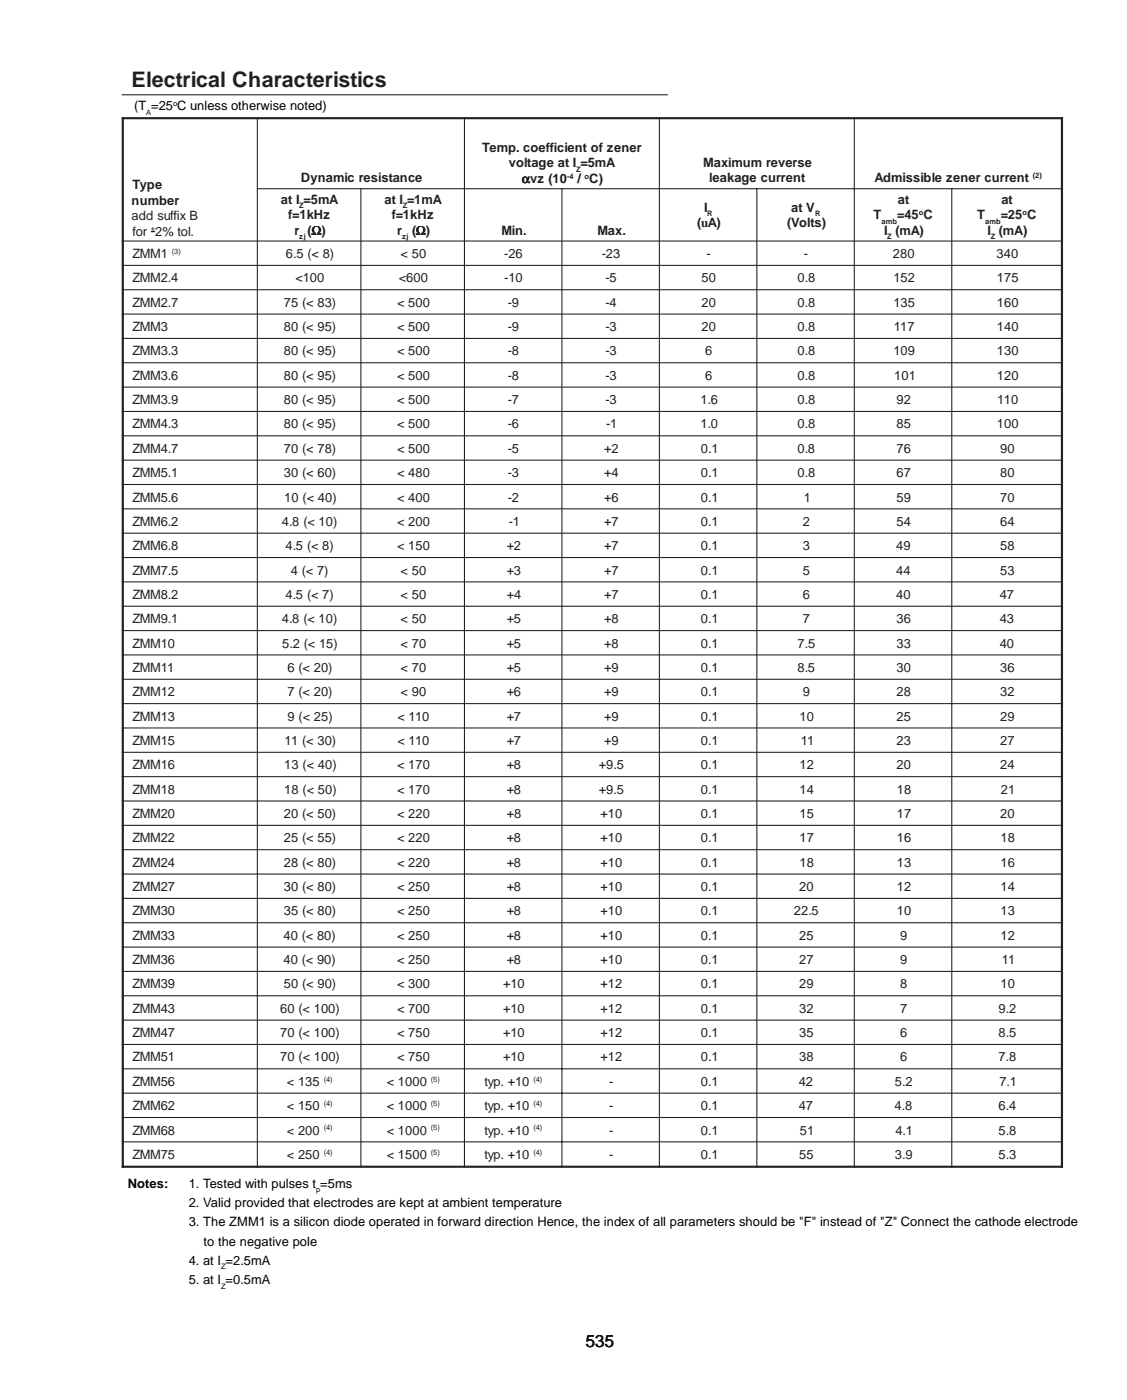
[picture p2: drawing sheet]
<svg xmlns="http://www.w3.org/2000/svg" width="185mm" height="230mm" viewBox="0 0 185 230" stroke-linecap="round" stroke-linejoin="round" font-family="sans-serif">
<defs><g id="words">
<text font-size="3.5" fill="#231f20" x="21.6" y="14.3">Electrical Characteristics</text>
<text font-size="2.8" x="96.1" y="221.4">535</text>
<text font-size="2.1" fill="#010000" x="22" y="18.1">(T =25 C unless otherwise noted)</text>
<g font-size="2.1" fill="#231f20">
<text x="49.4" y="30">Dynamic resistance</text>
<text x="79.2" y="25">Temp. coefficient of zener</text>
<text x="83.5" y="27.5">voltage at I =5mA</text>
<text x="115.4" y="27.4">Maximum reverse</text>
<text x="116.4" y="30">leakage current</text>
<text x="143.5" y="30">Admissible zener current</text>
<text x="21.6" y="33.6">number</text>
<text x="21.7" y="31.1">Type</text>
<text x="46.1" y="33.5">at I =5mA</text>
<text x="63.1" y="33.5">at I =1mA</text>
<text x="85.7" y="30">αvz (10</text>
<text x="94.8" y="30">/ C)</text>
<text x="115.6" y="34.8">I</text>
<text x="129.9" y="34.8">at V</text>
<text x="147.4" y="33.5">at</text>
<text x="164.4" y="33.5">at</text>
<text x="21.6" y="36.2">add suffix B</text>
<text x="21.7" y="38.7">for 2% tol.</text>
<text x="47.3" y="36">f=1kHz</text>
<text x="48.3" y="38.6">r (Ω)</text>
<text x="64.3" y="36">f=1kHz</text>
<text x="65.2" y="38.6">r</text>
<text x="67.6" y="38.6">(Ω)</text>
<text x="82.3" y="38.6">Min.</text>
<text x="98.1" y="38.6">Max.</text>
<text x="114.5" y="37.3">(uA)</text>
<text x="129.2" y="37.3">(Volts)</text>
<text x="143.4" y="36">T</text>
<text x="145.1" y="38.6">I (mA)</text>
<text x="147.3" y="36">=45 C</text>
<text x="160.4" y="36">T</text>
<text x="162.1" y="38.6">I (mA)</text>
<text x="164.3" y="36">=25 C</text>
<text x="21.7" y="42.4">ZMM1</text>
<text x="21.7" y="46.4">ZMM2.4</text>
<text x="46.9" y="42.4">6.5 (&lt; 8)</text>
<text x="48.5" y="46.4">&lt;100</text>
<text x="65.5" y="46.4">&lt;600</text>
<text x="65.8" y="42.4">&lt; 50</text>
<text x="82.8" y="42.4">-26</text>
<text x="82.8" y="46.4">-10</text>
<text x="98.8" y="42.4">-23</text>
<text x="99.4" y="46.4">-5</text>
<text x="115.2" y="46.4">50</text>
<text x="116" y="42.4">-</text>
<text x="130.9" y="46.4">0.8</text>
<text x="132" y="42.4">-</text>
<text x="146.6" y="42.4">280</text>
<text x="146.6" y="46.4">152</text>
<text x="163.6" y="42.4">340</text>
<text x="163.6" y="46.4">175</text>
<text x="21.7" y="50.4">ZMM2.7</text>
<text x="46.6" y="50.4">75 (&lt; 83)</text>
<text x="65.2" y="50.4">&lt; 500</text>
<text x="83.4" y="50.4">-9</text>
<text x="99.4" y="50.4">-4</text>
<text x="115.2" y="50.4">20</text>
<text x="130.9" y="50.4">0.8</text>
<text x="146.6" y="50.4">135</text>
<text x="163.6" y="50.4">160</text>
<text x="21.7" y="58.4">ZMM3.3</text>
<text x="21.7" y="54.4">ZMM3</text>
<text x="46.6" y="58.4">80 (&lt; 95)</text>
<text x="46.6" y="54.4">80 (&lt; 95)</text>
<text x="65.2" y="58.4">&lt; 500</text>
<text x="65.2" y="54.4">&lt; 500</text>
<text x="83.4" y="58.4">-8</text>
<text x="83.4" y="54.4">-9</text>
<text x="99.4" y="54.4">-3</text>
<text x="99.4" y="58.4">-3</text>
<text x="115.2" y="54.4">20</text>
<text x="115.8" y="58.4">6</text>
<text x="130.9" y="54.4">0.8</text>
<text x="130.9" y="58.4">0.8</text>
<text x="146.6" y="58.4">109</text>
<text x="146.7" y="54.4">117</text>
<text x="163.6" y="58.4">130</text>
<text x="163.6" y="54.4">140</text>
<text x="21.7" y="62.4">ZMM3.6</text>
<text x="46.6" y="62.4">80 (&lt; 95)</text>
<text x="65.2" y="62.4">&lt; 500</text>
<text x="83.4" y="62.4">-8</text>
<text x="99.4" y="62.4">-3</text>
<text x="115.8" y="62.4">6</text>
<text x="130.9" y="62.4">0.8</text>
<text x="146.8" y="62.4">101</text>
<text x="163.6" y="62.4">120</text>
<text x="21.7" y="70.4">ZMM4.3</text>
<text x="21.7" y="66.4">ZMM3.9</text>
<text x="46.6" y="70.4">80 (&lt; 95)</text>
<text x="46.6" y="66.4">80 (&lt; 95)</text>
<text x="65.2" y="70.4">&lt; 500</text>
<text x="65.2" y="66.4">&lt; 500</text>
<text x="83.4" y="70.4">-6</text>
<text x="83.4" y="66.4">-7</text>
<text x="99.4" y="66.4">-3</text>
<text x="99.5" y="70.4">-1</text>
<text x="115" y="70.4">1.0</text>
<text x="115" y="66.4">1.6</text>
<text x="130.9" y="70.4">0.8</text>
<text x="130.9" y="66.4">0.8</text>
<text x="147.2" y="70.4">85</text>
<text x="147.2" y="66.4">92</text>
<text x="163.6" y="70.4">100</text>
<text x="163.7" y="66.4">110</text>
<text x="21.7" y="74.4">ZMM4.7</text>
<text x="46.6" y="74.4">70 (&lt; 78)</text>
<text x="65.2" y="74.4">&lt; 500</text>
<text x="83.4" y="74.4">-5</text>
<text x="99.2" y="74.4">+2</text>
<text x="115" y="74.4">0.1</text>
<text x="130.9" y="74.4">0.8</text>
<text x="147.2" y="74.4">76</text>
<text x="164.2" y="74.4">90</text>
<text x="21.7" y="82.4">ZMM5.6</text>
<text x="21.7" y="78.4">ZMM5.1</text>
<text x="46.6" y="78.4">30 (&lt; 60)</text>
<text x="46.7" y="82.4">10 (&lt; 40)</text>
<text x="65.2" y="82.4">&lt; 400</text>
<text x="65.2" y="78.4">&lt; 480</text>
<text x="83.4" y="82.4">-2</text>
<text x="83.4" y="78.4">-3</text>
<text x="99.2" y="82.4">+6</text>
<text x="99.2" y="78.4">+4</text>
<text x="115" y="82.4">0.1</text>
<text x="115" y="78.4">0.1</text>
<text x="130.9" y="78.4">0.8</text>
<text x="132" y="82.4">1</text>
<text x="147.2" y="82.4">59</text>
<text x="147.2" y="78.4">67</text>
<text x="164.2" y="82.4">70</text>
<text x="164.2" y="78.4">80</text>
<text x="21.7" y="86.4">ZMM6.2</text>
<text x="46.3" y="86.4">4.8 (&lt; 10)</text>
<text x="65.2" y="86.4">&lt; 200</text>
<text x="83.5" y="86.4">-1</text>
<text x="99.2" y="86.4">+7</text>
<text x="115" y="86.4">0.1</text>
<text x="131.8" y="86.4">2</text>
<text x="147.2" y="86.4">54</text>
<text x="164.2" y="86.4">64</text>
<text x="21.7" y="94.4">ZMM7.5</text>
<text x="21.7" y="90.4">ZMM6.8</text>
<text x="46.9" y="90.4">4.5 (&lt; 8)</text>
<text x="47.7" y="94.4">4 (&lt; 7)</text>
<text x="65.2" y="90.4">&lt; 150</text>
<text x="65.8" y="94.4">&lt; 50</text>
<text x="83.2" y="94.4">+3</text>
<text x="83.2" y="90.4">+2</text>
<text x="99.2" y="94.4">+7</text>
<text x="99.2" y="90.4">+7</text>
<text x="115" y="90.4">0.1</text>
<text x="115" y="94.4">0.1</text>
<text x="131.8" y="90.4">3</text>
<text x="131.8" y="94.4">5</text>
<text x="147.1" y="90.4">49</text>
<text x="147.1" y="94.4">44</text>
<text x="164.2" y="90.4">58</text>
<text x="164.2" y="94.4">53</text>
<text x="21.7" y="98.4">ZMM8.2</text>
<text x="46.9" y="98.4">4.5 (&lt; 7)</text>
<text x="65.8" y="98.4">&lt; 50</text>
<text x="83.2" y="98.4">+4</text>
<text x="99.2" y="98.4">+7</text>
<text x="115" y="98.4">0.1</text>
<text x="131.8" y="98.4">6</text>
<text x="147.1" y="98.4">40</text>
<text x="164.1" y="98.4">47</text>
<text x="21.7" y="106.4">ZMM10</text>
<text x="21.7" y="102.4">ZMM9.1</text>
<text x="46.3" y="102.4">4.8 (&lt; 10)</text>
<text x="46.3" y="106.4">5.2 (&lt; 15)</text>
<text x="65.8" y="106.4">&lt; 70</text>
<text x="65.8" y="102.4">&lt; 50</text>
<text x="83.2" y="106.4">+5</text>
<text x="83.2" y="102.4">+5</text>
<text x="99.2" y="106.4">+8</text>
<text x="99.2" y="102.4">+8</text>
<text x="115" y="106.4">0.1</text>
<text x="115" y="102.4">0.1</text>
<text x="130.9" y="106.4">7.5</text>
<text x="131.8" y="102.4">7</text>
<text x="147.2" y="106.4">33</text>
<text x="147.2" y="102.4">36</text>
<text x="164.1" y="106.4">40</text>
<text x="164.1" y="102.4">43</text>
<text x="21.7" y="110.4">ZMM11</text>
<text x="47.2" y="110.4">6 (&lt; 20)</text>
<text x="65.8" y="110.4">&lt; 70</text>
<text x="83.2" y="110.4">+5</text>
<text x="99.2" y="110.4">+9</text>
<text x="115" y="110.4">0.1</text>
<text x="130.9" y="110.4">8.5</text>
<text x="147.2" y="110.4">30</text>
<text x="164.2" y="110.4">36</text>
<text x="21.7" y="114.4">ZMM12</text>
<text x="21.7" y="118.4">ZMM13</text>
<text x="47.2" y="114.4">7 (&lt; 20)</text>
<text x="47.2" y="118.4">9 (&lt; 25)</text>
<text x="65.2" y="118.4">&lt; 110</text>
<text x="65.8" y="114.4">&lt; 90</text>
<text x="83.2" y="114.4">+6</text>
<text x="83.2" y="118.4">+7</text>
<text x="99.2" y="114.4">+9</text>
<text x="99.2" y="118.4">+9</text>
<text x="115" y="118.4">0.1</text>
<text x="115" y="114.4">0.1</text>
<text x="131.2" y="118.4">10</text>
<text x="131.8" y="114.4">9</text>
<text x="147.2" y="118.4">25</text>
<text x="147.2" y="114.4">28</text>
<text x="164.2" y="118.4">29</text>
<text x="164.2" y="114.4">32</text>
<text x="21.7" y="122.4">ZMM15</text>
<text x="46.7" y="122.4">11 (&lt; 30)</text>
<text x="65.2" y="122.4">&lt; 110</text>
<text x="83.2" y="122.4">+7</text>
<text x="99.2" y="122.4">+9</text>
<text x="115" y="122.4">0.1</text>
<text x="131.4" y="122.4">11</text>
<text x="147.2" y="122.4">23</text>
<text x="164.2" y="122.4">27</text>
<text x="21.7" y="130.4">ZMM18</text>
<text x="21.7" y="126.4">ZMM16</text>
<text x="46.7" y="130.4">18 (&lt; 50)</text>
<text x="46.7" y="126.4">13 (&lt; 40)</text>
<text x="65.2" y="130.4">&lt; 170</text>
<text x="65.2" y="126.4">&lt; 170</text>
<text x="83.2" y="130.4">+8</text>
<text x="83.2" y="126.4">+8</text>
<text x="98.3" y="130.4">+9.5</text>
<text x="98.3" y="126.4">+9.5</text>
<text x="115" y="130.4">0.1</text>
<text x="115" y="126.4">0.1</text>
<text x="131.2" y="126.4">12</text>
<text x="131.2" y="130.4">14</text>
<text x="147.2" y="126.4">20</text>
<text x="147.2" y="130.4">18</text>
<text x="164.2" y="126.4">24</text>
<text x="164.3" y="130.4">21</text>
<text x="21.7" y="134.4">ZMM20</text>
<text x="46.6" y="134.4">20 (&lt; 50)</text>
<text x="65.2" y="134.4">&lt; 220</text>
<text x="83.2" y="134.4">+8</text>
<text x="98.6" y="134.4">+10</text>
<text x="115" y="134.4">0.1</text>
<text x="131.2" y="134.4">15</text>
<text x="147.2" y="134.4">17</text>
<text x="164.2" y="134.4">20</text>
<text x="21.7" y="142.4">ZMM24</text>
<text x="21.7" y="138.4">ZMM22</text>
<text x="46.6" y="142.4">28 (&lt; 80)</text>
<text x="46.6" y="138.4">25 (&lt; 55)</text>
<text x="65.2" y="142.4">&lt; 220</text>
<text x="65.2" y="138.4">&lt; 220</text>
<text x="83.2" y="142.4">+8</text>
<text x="83.2" y="138.4">+8</text>
<text x="98.6" y="142.4">+10</text>
<text x="98.6" y="138.4">+10</text>
<text x="115" y="142.4">0.1</text>
<text x="115" y="138.4">0.1</text>
<text x="131.2" y="142.4">18</text>
<text x="131.2" y="138.4">17</text>
<text x="147.2" y="142.4">13</text>
<text x="147.2" y="138.4">16</text>
<text x="164.2" y="142.4">16</text>
<text x="164.2" y="138.4">18</text>
<text x="21.7" y="146.4">ZMM27</text>
<text x="46.6" y="146.4">30 (&lt; 80)</text>
<text x="65.2" y="146.4">&lt; 250</text>
<text x="83.2" y="146.4">+8</text>
<text x="98.6" y="146.4">+10</text>
<text x="115" y="146.4">0.1</text>
<text x="131.2" y="146.4">20</text>
<text x="147.2" y="146.4">12</text>
<text x="164.2" y="146.4">14</text>
<text x="21.7" y="150.4">ZMM30</text>
<text x="21.7" y="154.4">ZMM33</text>
<text x="46.5" y="154.4">40 (&lt; 80)</text>
<text x="46.6" y="150.4">35 (&lt; 80)</text>
<text x="65.2" y="150.4">&lt; 250</text>
<text x="65.2" y="154.4">&lt; 250</text>
<text x="83.2" y="150.4">+8</text>
<text x="83.2" y="154.4">+8</text>
<text x="98.6" y="150.4">+10</text>
<text x="98.6" y="154.4">+10</text>
<text x="115" y="150.4">0.1</text>
<text x="115" y="154.4">0.1</text>
<text x="130.3" y="150.4">22.5</text>
<text x="131.2" y="154.4">25</text>
<text x="147.2" y="150.4">10</text>
<text x="147.8" y="154.4">9</text>
<text x="164.2" y="154.4">12</text>
<text x="164.2" y="150.4">13</text>
<text x="21.7" y="158.4">ZMM36</text>
<text x="46.5" y="158.4">40 (&lt; 90)</text>
<text x="65.2" y="158.4">&lt; 250</text>
<text x="83.2" y="158.4">+8</text>
<text x="98.6" y="158.4">+10</text>
<text x="115" y="158.4">0.1</text>
<text x="131.2" y="158.4">27</text>
<text x="147.8" y="158.4">9</text>
<text x="164.4" y="158.4">11</text>
<text x="21.7" y="166.4">ZMM43</text>
<text x="21.7" y="162.4">ZMM39</text>
<text x="46" y="166.4">60 (&lt; 100)</text>
<text x="46.6" y="162.4">50 (&lt; 90)</text>
<text x="65.2" y="166.4">&lt; 700</text>
<text x="65.2" y="162.4">&lt; 300</text>
<text x="82.6" y="166.4">+10</text>
<text x="82.6" y="162.4">+10</text>
<text x="98.6" y="166.4">+12</text>
<text x="98.6" y="162.4">+12</text>
<text x="115" y="166.4">0.1</text>
<text x="115" y="162.4">0.1</text>
<text x="131.2" y="166.4">32</text>
<text x="131.2" y="162.4">29</text>
<text x="147.8" y="166.4">7</text>
<text x="147.8" y="162.4">8</text>
<text x="163.9" y="166.4">9.2</text>
<text x="164.2" y="162.4">10</text>
<text x="21.7" y="170.4">ZMM47</text>
<text x="46" y="170.4">70 (&lt; 100)</text>
<text x="65.2" y="170.4">&lt; 750</text>
<text x="82.6" y="170.4">+10</text>
<text x="98.6" y="170.4">+12</text>
<text x="115" y="170.4">0.1</text>
<text x="131.2" y="170.4">35</text>
<text x="147.8" y="170.4">6</text>
<text x="163.9" y="170.4">8.5</text>
<text x="21.7" y="178.4">ZMM56</text>
<text x="21.7" y="174.4">ZMM51</text>
<text x="46" y="174.4">70 (&lt; 100)</text>
<text x="47.1" y="178.4">&lt; 135</text>
<text x="63.5" y="178.4">&lt; 1000</text>
<text x="65.2" y="174.4">&lt; 750</text>
<text x="79.5" y="178.4">typ. +10</text>
<text x="82.6" y="174.4">+10</text>
<text x="98.6" y="174.4">+12</text>
<text x="100" y="178.4">-</text>
<text x="115" y="174.4">0.1</text>
<text x="115" y="178.4">0.1</text>
<text x="131.1" y="178.4">42</text>
<text x="131.2" y="174.4">38</text>
<text x="146.9" y="178.4">5.2</text>
<text x="147.8" y="174.4">6</text>
<text x="163.9" y="174.4">7.8</text>
<text x="164" y="178.4">7.1</text>
<text x="21.7" y="182.4">ZMM62</text>
<text x="47.1" y="182.4">&lt; 150</text>
<text x="63.5" y="182.4">&lt; 1000</text>
<text x="79.5" y="182.4">typ. +10</text>
<text x="100" y="182.4">-</text>
<text x="115" y="182.4">0.1</text>
<text x="131.1" y="182.4">47</text>
<text x="146.8" y="182.4">4.8</text>
<text x="163.9" y="182.4">6.4</text>
<text x="21.7" y="186.4">ZMM68</text>
<text x="21.7" y="190.4">ZMM75</text>
<text x="47.1" y="186.4">&lt; 200</text>
<text x="47.1" y="190.4">&lt; 250</text>
<text x="63.5" y="186.4">&lt; 1000</text>
<text x="63.5" y="190.4">&lt; 1500</text>
<text x="79.5" y="186.4">typ. +10</text>
<text x="79.5" y="190.4">typ. +10</text>
<text x="100" y="186.4">-</text>
<text x="100" y="190.4">-</text>
<text x="115" y="186.4">0.1</text>
<text x="115" y="190.4">0.1</text>
<text x="131.2" y="190.4">55</text>
<text x="131.3" y="186.4">51</text>
<text x="146.9" y="190.4">3.9</text>
<text x="147" y="186.4">4.1</text>
<text x="163.9" y="186.4">5.8</text>
<text x="163.9" y="190.4">5.3</text>
</g>
<g font-size="2.1">
<text x="21" y="195.1">Notes:</text>
<text x="31" y="195.1">1. Tested with pulses t =5ms</text>
<text x="31" y="198.3">2. Valid provided that electrodes are kept at ambient temperature</text>
<text x="31" y="201.5">3. The ZMM1 is a silicon diode operated in forward direction Hence, the index of all parameters should be &quot;F&quot; instead of &quot;Z&quot; Connect the cathode electrode</text>
<text x="31" y="207.8">4. at I =2.5mA</text>
<text x="33.4" y="204.6">to the negative pole</text>
<text x="31" y="211">5. at I =0.5mA</text>
</g>
<g font-size="1.2" fill="#010000">
<text x="28.4" y="17.4">o</text>
<text x="24" y="18.8">A</text>
</g>
<g font-size="1.2" fill="#231f20">
<text x="93.1" y="29.3">-4</text>
<text x="94.6" y="28.2">Z</text>
<text x="96" y="29.3">o</text>
<text x="169.5" y="29.3">(2)</text>
<text x="49.1" y="34.2">Z</text>
<text x="66.1" y="34.2">Z</text>
<text x="116.1" y="35.5">R</text>
<text x="133.8" y="35.5">R</text>
<text x="150.8" y="35.3">o</text>
<text x="167.8" y="35.3">o</text>
<text x="24.8" y="38">+</text>
<text x="28.2" y="41.7">(3)</text>
<text x="49.1" y="39.3">zj</text>
<text x="66" y="39.3">zj</text>
<text x="144.7" y="36.7">amb</text>
<text x="145.7" y="39.3">Z</text>
<text x="161.7" y="36.7">amb</text>
<text x="162.7" y="39.3">Z</text>
<text x="53.1" y="177.7">(4)</text>
<text x="70.7" y="177.7">(5)</text>
<text x="87.6" y="177.7">(4)</text>
<text x="53.1" y="181.7">(4)</text>
<text x="53.1" y="185.7">(4)</text>
<text x="70.7" y="181.7">(5)</text>
<text x="70.7" y="185.7">(5)</text>
<text x="87.6" y="181.7">(4)</text>
<text x="87.6" y="185.7">(4)</text>
<text x="53.1" y="189.7">(4)</text>
<text x="70.7" y="189.7">(5)</text>
<text x="87.6" y="189.7">(4)</text>
</g>
<g font-size="1.2">
<text x="51.9" y="195.8">p</text>
<text x="36.3" y="208.5">Z</text>
<text x="36.3" y="211.7">Z</text>
</g>
</g></defs>
<g fill="none" stroke="#231f20" stroke-width=".18">
<path d="M20 15.6h89.6M42.2 19.2v172.6M76.2 19.2v172.6M108.2 19.2v172.6M140.2 19.2v172.6M20 39.6h154.5M42.2 31h132.3M59.2 30.9v160.9M92.2 30.9v160.9M124.2 30.9v160.9M156.2 30.9v160.9M20 43.6h154.5"/>
<path d="M20 47.6h154.5M20 51.6h154.5M20 55.6h154.5M20 59.6h154.5M20 63.6h154.5M20 67.6h154.5M20 71.6h154.5M20 75.6h154.5M20 79.6h154.5M20 83.6h154.5M20 87.6h154.5M20 91.6h154.5"/>
<path d="M20 95.6h154.5M20 99.6h154.5M20 103.6h154.5M20 107.6h154.5M20 111.6h154.5M20 115.6h154.5M20 119.6h154.5M20 123.6h154.5M20 127.6h154.5M20 131.6h154.5M20 135.6h154.5M20 139.6h154.5"/>
<path d="M20 143.6h154.5M20 147.6h154.5M20 151.6h154.5M20 155.6h154.5M20 159.6h154.5M20 163.6h154.5M20 167.6h154.5M20 171.6h154.5M20 175.6h154.5M20 179.6h154.5M20 183.6h154.5M20 187.6h154.5"/>
</g>
<path d="M24.8 38h.7" fill="none" stroke="#231f20" stroke-width=".24"/>
<path d="M20 19.4h154.5M20.2 19.2v172.6M174.3 19.2v172.6M20 191.7h154.5" fill="none" stroke="#231f20" stroke-width=".35"/>
<use href="#words"/>
</svg>
